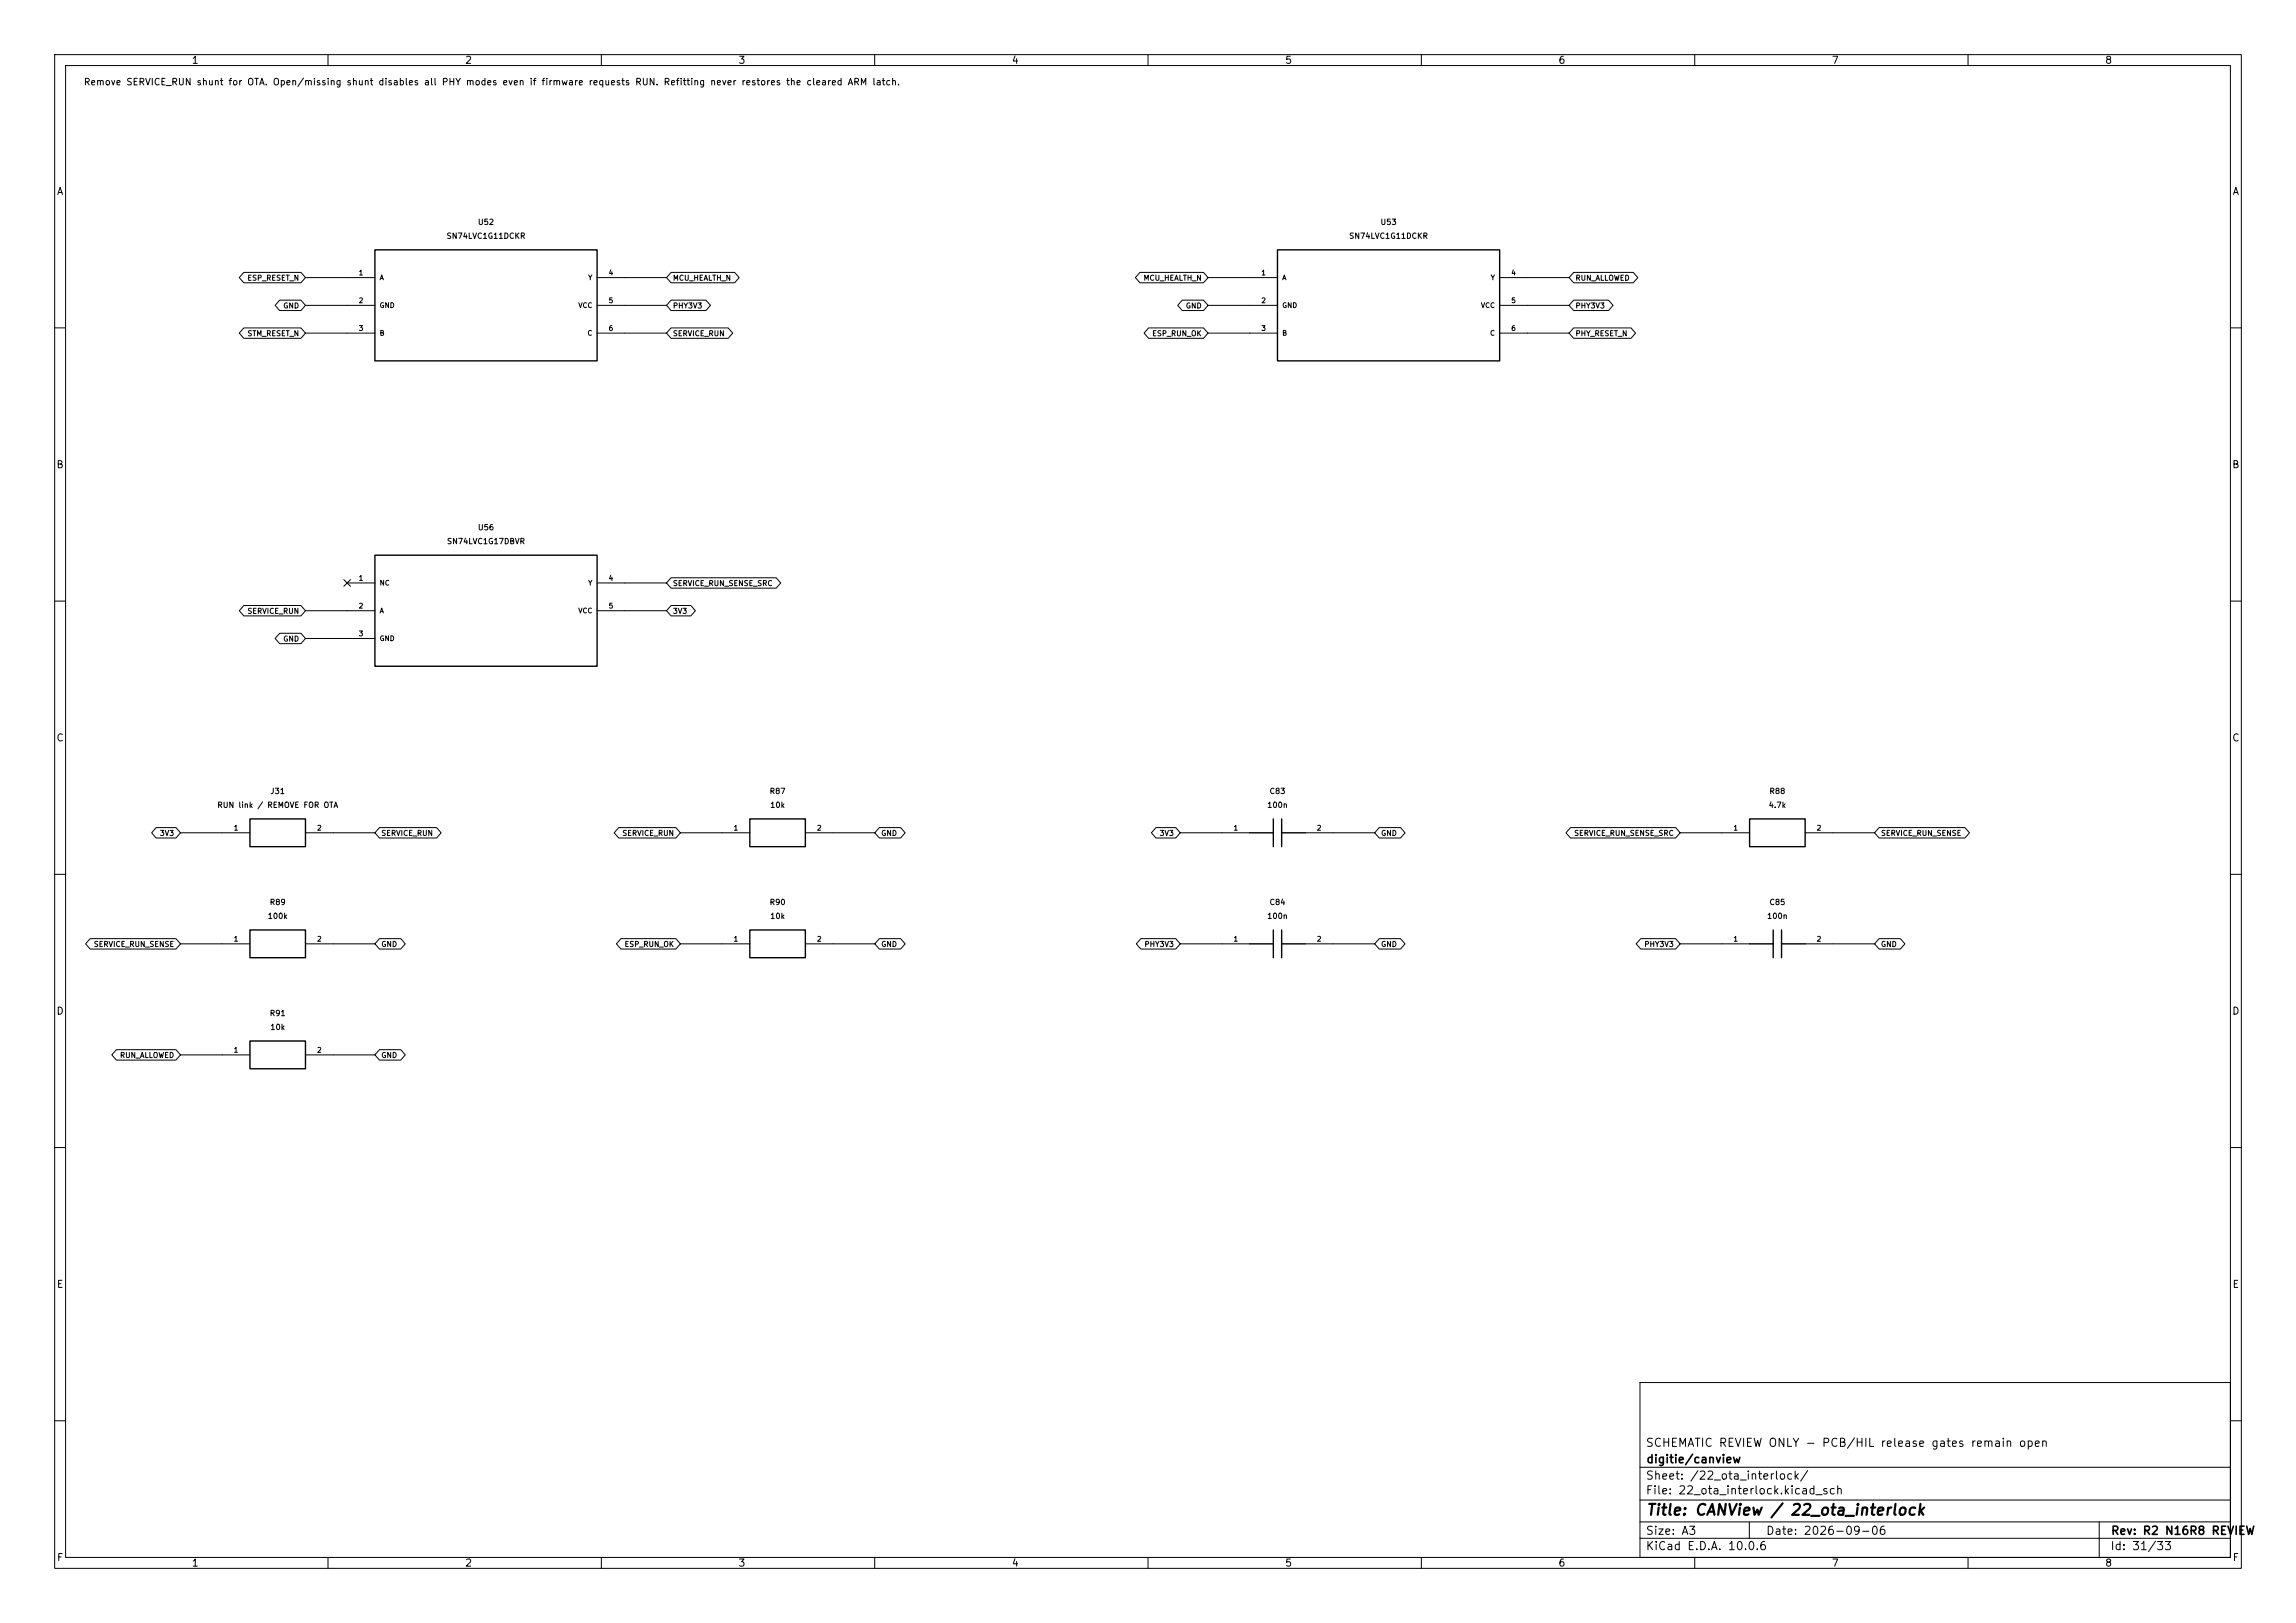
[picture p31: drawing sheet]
<svg xmlns="http://www.w3.org/2000/svg" width="420mm" height="297mm" viewBox="0 0 420 297" stroke-linecap="round" stroke-linejoin="round" font-family="sans-serif">
<defs><g id="words">
<text font-size="2" x="301" y="277.8">Title: CANView / 22_ota_interlock</text>
<g font-size="1.5">
<text x="300.9" y="265.1">SCHEMATIC REVIEW ONLY - PCB/HIL release gates remain open</text>
<text x="301" y="268.1">digitie/canview</text>
<text x="300.9" y="273.8">File: 22_ota_interlock.kicad_sch</text>
<text x="300.9" y="271.1">Sheet: /22_ota_interlock/</text>
<text x="300.9" y="281.2">Size: A3</text>
<text x="322.9" y="281.2">Date: 2026-09-06</text>
<text x="386" y="281.2">Rev: R2 N16R8 REVIEW</text>
<text x="300.9" y="284">KiCad E.D.A. 10.0.6</text>
<text x="385.9" y="284">Id: 31/33</text>
</g>
<g font-size="1.3">
<text x="35" y="12">1</text>
<text x="85" y="12">2</text>
<text x="135" y="12">3</text>
<text x="185" y="12">4</text>
<text x="235" y="12">5</text>
<text x="285" y="12">6</text>
<text x="335" y="12">7</text>
<text x="385" y="12">8</text>
<text x="10.3" y="36">A</text>
<text x="408.3" y="36">A</text>
<text x="10.2" y="86">B</text>
<text x="408.2" y="86">B</text>
<text x="10.2" y="136">C</text>
<text x="408.2" y="136">C</text>
<text x="10.2" y="186">D</text>
<text x="408.2" y="186">D</text>
<text x="10.3" y="236">E</text>
<text x="408.3" y="236">E</text>
<text x="10.3" y="286">F</text>
<text x="35" y="287">1</text>
<text x="85" y="287">2</text>
<text x="135" y="287">3</text>
<text x="185" y="287">4</text>
<text x="235" y="287">5</text>
<text x="285" y="287">6</text>
<text x="335" y="287">7</text>
<text x="385" y="287">8</text>
<text x="408.3" y="286">F</text>
</g>
<text font-size="1.2" x="15.2" y="15.9">Remove SERVICE_RUN shunt for OTA. Open/missing shunt disables all PHY modes even if firmware requests RUN. Refitting never restores the cleared ARM latch.</text>
<g font-size="1">
<text x="87.3" y="41.4">U52</text>
<text x="252.4" y="41.4">U53</text>
<text x="81.6" y="43.9">SN74LVC1G11DCKR</text>
<text x="246.7" y="43.9">SN74LVC1G11DCKR</text>
<text x="45.2" y="51.6">ESP_RESET_N</text>
<text x="123" y="51.6">MCU_HEALTH_N</text>
<text x="209.1" y="51.6">MCU_HEALTH_N</text>
<text x="288.1" y="51.6">RUN_ALLOWED</text>
<text x="51.7" y="56.7">GND</text>
<text x="123" y="56.7">PHY3V3</text>
<text x="216.8" y="56.7">GND</text>
<text x="288.1" y="56.7">PHY3V3</text>
<text x="45.2" y="61.7">STM_RESET_N</text>
<text x="123" y="61.7">SERVICE_RUN</text>
<text x="210.7" y="61.7">ESP_RUN_OK</text>
<text x="288.1" y="61.7">PHY_RESET_N</text>
<text x="81.7" y="99.8">SN74LVC1G17DBVR</text>
<text x="87.3" y="97.3">U56</text>
<text x="123" y="107.5">SERVICE_RUN_SENSE_SRC</text>
<text x="45.2" y="112.5">SERVICE_RUN</text>
<text x="123" y="112.5">3V3</text>
<text x="51.7" y="117.6">GND</text>
<text x="39.7" y="148.1">RUN link / REMOVE FOR OTA</text>
<text x="49.4" y="145.5">J31</text>
<text x="140.7" y="145.5">R87</text>
<text x="140.8" y="148.1">10k</text>
<text x="231.7" y="148.1">100n</text>
<text x="232.1" y="145.5">C83</text>
<text x="323.4" y="148.1">4.7k</text>
<text x="323.6" y="145.5">R88</text>
<text x="29.1" y="153.2">3V3</text>
<text x="69.7" y="153.2">SERVICE_RUN</text>
<text x="113.7" y="153.2">SERVICE_RUN</text>
<text x="161.1" y="153.2">GND</text>
<text x="212" y="153.2">3V3</text>
<text x="252.5" y="153.2">GND</text>
<text x="287.8" y="153.2">SERVICE_RUN_SENSE_SRC</text>
<text x="344" y="153.2">SERVICE_RUN_SENSE</text>
<text x="49.2" y="165.9">R89</text>
<text x="140.7" y="165.9">R90</text>
<text x="232.1" y="165.9">C84</text>
<text x="323.6" y="165.9">C85</text>
<text x="17.1" y="173.5">SERVICE_RUN_SENSE</text>
<text x="48.9" y="168.4">100k</text>
<text x="69.7" y="173.5">GND</text>
<text x="114.1" y="173.5">ESP_RUN_OK</text>
<text x="140.8" y="168.4">10k</text>
<text x="161.1" y="173.5">GND</text>
<text x="209.3" y="173.5">PHY3V3</text>
<text x="231.7" y="168.4">100n</text>
<text x="252.5" y="173.5">GND</text>
<text x="300.7" y="173.5">PHY3V3</text>
<text x="323.1" y="168.4">100n</text>
<text x="344" y="173.5">GND</text>
<text x="49.2" y="186.2">R91</text>
<text x="49.3" y="188.7">10k</text>
<text x="21.8" y="193.8">RUN_ALLOWED</text>
<text x="69.7" y="193.8">GND</text>
</g>
<g font-size=".9">
<text x="65.5" y="50.6">1</text>
<text x="69.4" y="51.5">A</text>
<text x="107.5" y="51.5">Y</text>
<text x="111.2" y="50.6">4</text>
<text x="230.6" y="50.6">1</text>
<text x="234.5" y="51.5">A</text>
<text x="272.6" y="51.5">Y</text>
<text x="276.3" y="50.6">4</text>
<text x="65.5" y="55.7">2</text>
<text x="69.4" y="56.6">GND</text>
<text x="105.7" y="56.6">VCC</text>
<text x="111.2" y="55.7">5</text>
<text x="230.6" y="55.7">2</text>
<text x="234.5" y="56.6">GND</text>
<text x="270.8" y="56.6">VCC</text>
<text x="276.3" y="55.7">5</text>
<text x="65.5" y="60.8">3</text>
<text x="69.4" y="61.6">B</text>
<text x="107.4" y="61.6">C</text>
<text x="111.2" y="60.8">6</text>
<text x="230.6" y="60.8">3</text>
<text x="234.5" y="61.6">B</text>
<text x="272.5" y="61.6">C</text>
<text x="276.3" y="60.8">6</text>
<text x="65.5" y="106.5">1</text>
<text x="69.4" y="107.4">NC</text>
<text x="107.5" y="107.4">Y</text>
<text x="111.2" y="106.5">4</text>
<text x="65.5" y="111.6">2</text>
<text x="69.4" y="112.4">A</text>
<text x="105.7" y="112.4">VCC</text>
<text x="111.2" y="111.6">5</text>
<text x="65.5" y="116.6">3</text>
<text x="69.4" y="117.5">GND</text>
<text x="42.7" y="152.2">1</text>
<text x="57.9" y="152.2">2</text>
<text x="134.1" y="152.2">1</text>
<text x="149.3" y="152.2">2</text>
<text x="225.5" y="152.2">1</text>
<text x="240.8" y="152.2">2</text>
<text x="317" y="152.2">1</text>
<text x="332.2" y="152.2">2</text>
<text x="42.7" y="172.5">1</text>
<text x="57.9" y="172.5">2</text>
<text x="134.1" y="172.5">1</text>
<text x="149.3" y="172.5">2</text>
<text x="225.5" y="172.5">1</text>
<text x="240.8" y="172.5">2</text>
<text x="317" y="172.5">1</text>
<text x="332.2" y="172.5">2</text>
<text x="42.7" y="192.8">1</text>
<text x="57.9" y="192.8">2</text>
</g>
</g></defs>
<g fill="none" stroke="#000" stroke-width=".18">
<path d="M10 10h400v277h-400zM12 12h396v273h-396zM60 10v2M110 10v2M160 10v2M210 10v2M260 10v2M310 10v2M360 10v2M44.6 49.8h10.4l.9 1-.9 1h-10.4l-.8-1zM51.2 54.9h3.8l.9 1-.9 .9h-3.8l-.9-.9zM55.9 50.8h12.7"/>
<path d="M55.9 55.9h12.7M109.2 50.8h12.7M109.2 55.9h12.7M122.8 54.9h6.3l.9 1-.9 .9h-6.3l-.9-.9zM122.8 49.8h11.6l.8 1-.8 1h-11.6l-.9-1zM208.5 49.8h11.6l.9 1-.9 1h-11.6l-.8-1zM216.3 54.9h3.8l.9 1-.9 .9h-3.8l-.9-.9zM221 50.8h12.7M221 55.9h12.7M274.3 50.8h12.7M274.3 55.9h12.7M287.9 49.8h10.9l.8 1-.8 1h-10.9l-.9-1z"/>
<path d="M287.9 54.9h6.3l.9 1-.9 .9h-6.3l-.9-.9zM10 60h2M44.6 60h10.4l.9 1-.9 .9h-10.4l-.8-.9zM55.9 61h12.7M109.2 61h12.7M122.8 60h10.4l.8 1-.8 .9h-10.4l-.9-.9zM210.1 60h10l.9 1-.9 .9h-10l-.8-.9zM221 61h12.7M274.3 61h12.7M287.9 60h10.4l.9 1-.9 .9h-10.4l-.9-.9zM408 60h2M10 110h2"/>
<path d="M44.6 110.8h10.4l.9 1-.9 .9h-10.4l-.8-.9zM51.2 115.9h3.8l.9 .9-.9 1h-3.8l-.9-1zM55.9 111.8h12.7M55.9 116.8h12.7M62.9 106.1l1.2 1.2M63.5 106.7h5.1M64.1 106.1l-1.2 1.2M109.2 106.7h12.7M109.2 111.8h12.7M122.8 105.7h19.2l.8 1-.8 .9h-19.2l-.9-.9zM122.8 110.8h3.6l.8 1-.8 .9h-3.6l-.9-.9zM408 110h2"/>
<path d="M10 160h2M28.6 151.4h3.6l.8 1-.8 1h-3.6l-.9-1zM33 152.4h12.7M55.9 152.4h12.7M69.4 151.4h10.5l.8 1-.8 1h-10.5l-.8-1zM113.2 151.4h10.4l.9 1-.9 1h-10.4l-.9-1zM124.5 152.4h12.7M147.3 152.4h12.7M160.9 151.4h3.8l.9 1-.9 1h-3.8l-.9-1zM211.4 151.4h3.7l.8 1-.8 1h-3.7l-.8-1zM215.9 152.4h12.7M238.8 152.4h12.7"/>
<path d="M252.3 151.4h3.9l.8 1-.8 1h-3.9l-.8-1zM287.3 151.4h19.2l.8 1-.8 1h-19.2l-.9-1zM307.3 152.4h12.7M330.2 152.4h12.7M343.7 151.4h15.7l.9 1-.9 1h-15.7l-.8-1zM408 160h2M16.5 171.8h15.7l.8 .9-.8 1h-15.7l-.8-1zM33 172.7h12.7M55.9 172.7h12.7M69.4 171.8h3.9l.8 .9-.8 1h-3.9l-.8-1zM113.6 171.8h10l.9 .9-.9 1h-10l-.8-1zM124.5 172.7h12.7"/>
<path d="M147.3 172.7h12.7M160.9 171.8h3.8l.9 .9-.9 1h-3.8l-.9-1zM208.7 171.8h6.4l.8 .9-.8 1h-6.4l-.8-1zM215.9 172.7h12.7M238.8 172.7h12.7M252.3 171.8h3.9l.8 .9-.8 1h-3.9l-.8-1zM300.1 171.8h6.4l.8 .9-.8 1h-6.4l-.8-1zM307.3 172.7h12.7M330.2 172.7h12.7M343.7 171.8h3.9l.9 .9-.9 1h-3.9l-.8-1zM21.3 192.1h10.9l.8 .9-.8 1h-10.9l-.8-1zM33 193h12.7"/>
<path d="M55.9 193h12.7M69.4 192.1h3.9l.8 .9-.8 1h-3.9l-.8-1zM10 210h2M408 210h2M300 253h108v32h-108zM10 260h2M300 278.5h108M300 274.5h108M300 268.5h108M320 278.5v3M384 278.5v6.5M408 260h2"/>
<path d="M60 285v2M110 285v2M160 285v2M210 285v2M260 285v2M300 281.5h108M310 285v2M360 285v2"/>
</g>
<g fill="none" stroke="#000" stroke-width=".25">
<path d="M68.6 45.7h40.6v20.3h-40.6zM233.7 45.7h40.6v20.3h-40.6zM68.6 101.6h40.6v20.3h-40.6zM45.7 149.9h10.2v5h-10.2zM137.2 149.9h10.1v5h-10.1zM228.6 152.4h4.3M232.9 149.9v5M234.4 152.4h4.4M234.4 149.9v5M320 149.9h10.2v5h-10.2zM45.7 170.2h10.2v5.1h-10.2zM137.2 170.2h10.1v5.1h-10.1z"/>
<path d="M228.6 172.7h4.3M232.9 170.2v5.1M234.4 172.7h4.4M234.4 170.2v5.1M320 172.7h4.4M324.4 170.2v5.1M325.9 172.7h4.3M325.9 170.2v5.1M45.7 190.5h10.2v5.1h-10.2z"/>
</g>
<use href="#words"/>
</svg>
